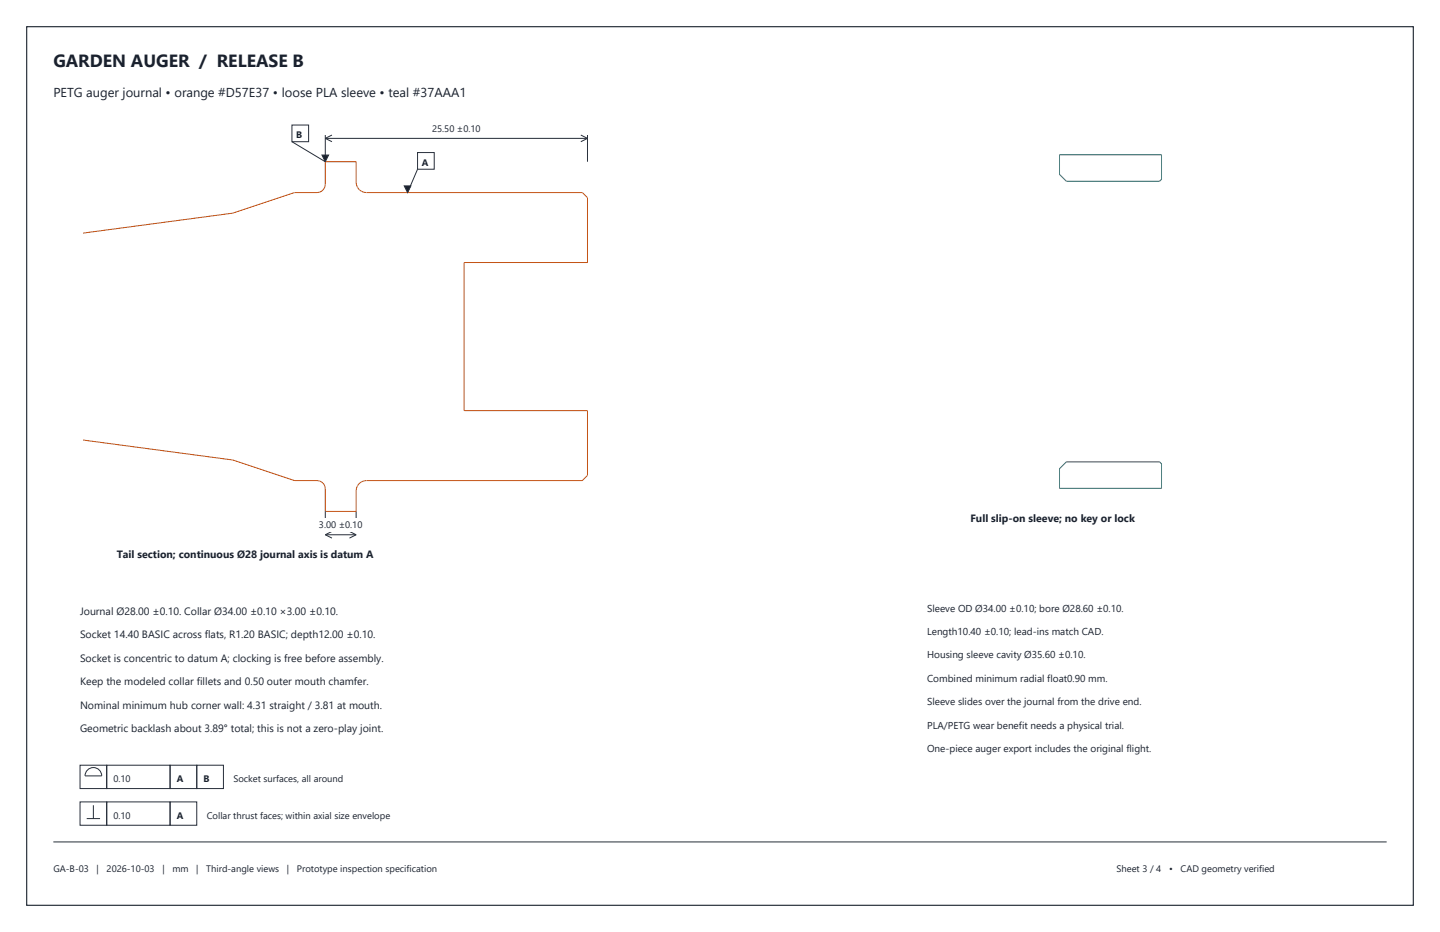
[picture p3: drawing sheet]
<svg xmlns="http://www.w3.org/2000/svg" width="432mm" height="279mm" viewBox="0 0 432 279" stroke-linecap="round" stroke-linejoin="round" font-family="sans-serif">
<defs><g id="words">
<text font-size="5.3" fill="#1a212e" x="16" y="20">GARDEN AUGER / RELEASE B</text>
<text font-size="3.9" fill="#1a212e" x="16" y="29">PETG auger journal • orange #D57E37 • loose PLA sleeve • teal #37AAA1</text>
<g font-size="3.2" fill="#1a212e">
<text x="291" y="156.4">Full slip-on sleeve; no key or lock</text>
<text x="35" y="167.4">Tail section; continuous Ø28 journal axis is datum A</text>
<text x="24" y="184.4">Journal Ø28.00 ±0.10. Collar Ø34.00 ±0.10 ×3.00 ±0.10.</text>
<text x="24" y="191.4">Socket 14.40 BASIC across flats, R1.20 BASIC; depth12.00 ±0.10.</text>
<text x="24" y="198.4">Socket is concentric to datum A; clocking is free before assembly.</text>
<text x="24" y="205.4">Keep the modeled collar fillets and 0.50 outer mouth chamfer.</text>
<text x="24" y="212.4">Nominal minimum hub corner wall: 4.31 straight / 3.81 at mouth.</text>
<text x="24" y="219.4">Geometric backlash about 3.89° total; this is not a zero-play joint.</text>
</g>
<g font-size="3" fill="#1a212e">
<text x="278" y="183.4">Sleeve OD Ø34.00 ±0.10; bore Ø28.60 ±0.10.</text>
<text x="278" y="190.4">Length10.40 ±0.10; lead-ins match CAD.</text>
<text x="278" y="197.4">Housing sleeve cavity Ø35.60 ±0.10.</text>
<text x="278" y="204.4">Combined minimum radial float0.90 mm.</text>
<text x="278" y="211.4">Sleeve slides over the journal from the drive end.</text>
<text x="278" y="218.4">PLA/PETG wear benefit needs a physical trial.</text>
<text x="278" y="225.4">One-piece auger export includes the original flight.</text>
</g>
<g font-size="2.8" fill="#1a212e">
<text x="88.8" y="41.5">B</text>
<text x="129.6" y="39.5">25.50 ±0.10</text>
<text x="126.5" y="49.7">A</text>
<text x="95.6" y="158.3">3.00 ±0.10</text>
<text x="34" y="234.4">0.10</text>
<text x="53" y="234.4">A</text>
<text x="61" y="234.4">B</text>
<text x="70" y="234.4">Socket surfaces, all around</text>
<text x="34" y="245.4">0.10</text>
<text x="53" y="245.4">A</text>
<text x="62" y="245.4">Collar thrust faces; within axial size envelope</text>
<text x="16" y="261.4">GA-B-03</text>
<text x="29" y="261.4">|</text>
<text x="32" y="261.4">2026-10-03</text>
<text x="48.7" y="261.4">|</text>
<text x="51.7" y="261.4">mm</text>
<text x="58.9" y="261.4">|</text>
<text x="61.8" y="261.4">Third-angle views</text>
<text x="86" y="261.4">|</text>
<text x="89" y="261.4">Prototype inspection specification</text>
<text x="334.8" y="261.4">Sheet 3 / 4</text>
<text x="350.6" y="261.4">•</text>
<text x="354" y="261.4">CAD geometry verified</text>
</g>
</g></defs>
<path d="M8 8h415.8v263.4h-415.8z" fill="none" stroke="#262e38" stroke-width=".35"/>
<path d="M97.5 40.5v8M97.5 41.5h78.7M97.5 41.5l2 1M99.5 40.5l-2 1M174.2 40.5l2 1M176.2 40.5v8M176.2 41.5l-2 1M16 252.4h399.8" fill="none" stroke="#262e38" stroke-width=".3"/>
<path d="M25 69.9l44.8-6 18.5-6.2h6.8a2.47 2.47 0 0 0 2.4-2.4v-6.8h9.3v6.2a3.1 3.1 0 0 0 3.1 3h64.7l1.6 1.6v19.4h-37v44.4h37v19.4l-1.6 1.6h-64.7a3.1 3.1 0 0 0-3.1 3v6.2h-9.3v-6.8a2.47 2.47 0 0 0-2.4-2.4h-6.8l-18.5-6.2-44.8-6" fill="none" stroke="#c45214" stroke-width=".3"/>
<path d="M317.7 46.4h30.6v7.4l-.6 .5h-27.9l-2.1-2zM317.7 140.5l2.1-2h27.9l.6 .5v7.4h-30.6z" fill="none" stroke="#0a7a6e" stroke-width=".3"/>
<path d="M128.6 36.5h16.5v4h-16.5z" fill-rule="evenodd" fill="#fff"/>
<path d="M97.5 153.3v6M99.5 159.3l-2 1M104.8 159.3l2 1M106.8 153.3v6M97.5 160.3h9.3M97.5 160.3l2 1M106.8 160.3l-2 1" fill="none" stroke="#262e38" stroke-width=".3"/>
<path d="M94.6 155.3h15.1v4h-15.1z" fill-rule="evenodd" fill="#fff"/>
<path d="M125.2 45.7h5v5h-5zM125.2 50.7l-3 7" fill="none" stroke="#262e38" stroke-width=".3"/>
<path d="M121.2 55.7h2l-1 2z" fill="#1a212e" stroke="#262e38" stroke-width=".3"/>
<path d="M87.5 37.5h5v5h-5zM87.5 42.5l10 6" fill="none" stroke="#262e38" stroke-width=".3"/>
<path d="M96.5 46.5h2l-1 2z" fill="#1a212e" stroke="#262e38" stroke-width=".3"/>
<path d="M24 229.4h8v7h-8zM26 231a2.5 2.5 0 0 1 2.8-.8 2.5 2.5 0 0 1 1.7 2.4h-5zM32 229.4h19v7h-19zM51 229.4h8v7h-8zM59 229.4h8v7h-8zM24 240.4h8v7h-8zM26 245.4h4M28 241.4v4M32 240.4h19v7h-19zM51 240.4h8v7h-8z" fill="none" stroke="#262e38" stroke-width=".3"/>
<use href="#words"/>
</svg>
